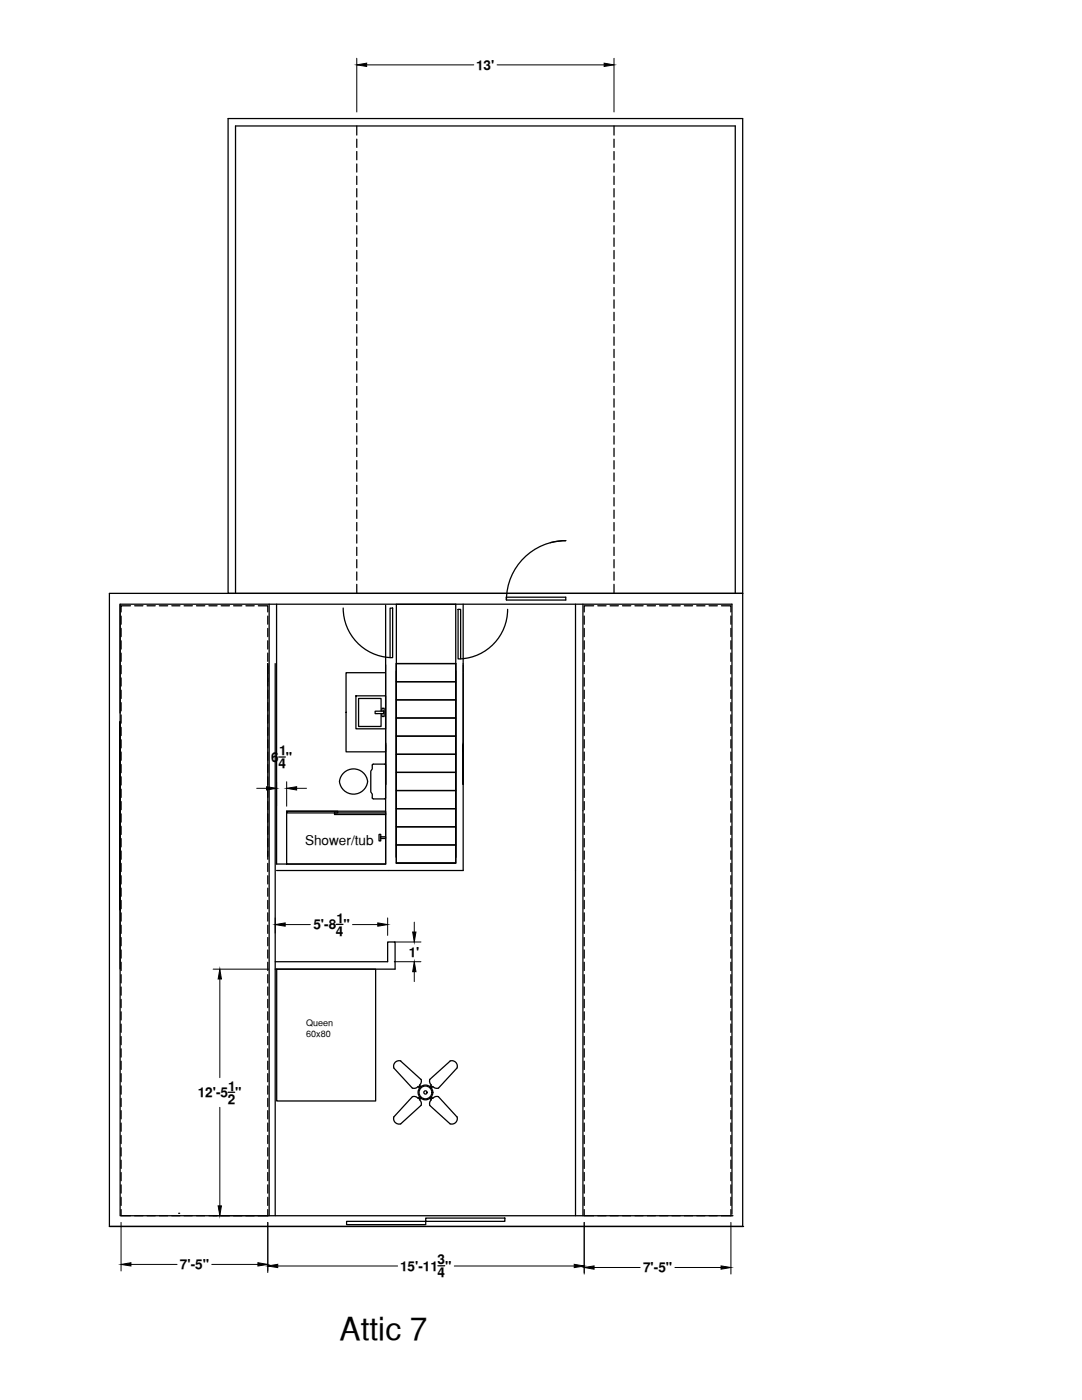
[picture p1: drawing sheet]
<svg xmlns="http://www.w3.org/2000/svg" width="216mm" height="279mm" viewBox="0 0 216 279" stroke-linecap="round" stroke-linejoin="round" font-family="sans-serif">
<defs><g id="words">
<text font-size="6.3" x="67.8" y="267.4">Attic 7</text>
<g font-size="2.7">
<text x="95" y="13.9">13'</text>
<text x="54.1" y="152.1">6</text>
<text x="55.5" y="153.3">4</text>
<text x="55.7" y="150.8">1</text>
<text x="57.1" y="152.1">&quot;</text>
<text x="60.9" y="168.7">Shower/tub</text>
<text x="62.5" y="185.5">5'-8 &quot;</text>
<text x="67.1" y="184.1">1</text>
<text x="67" y="186.7">4</text>
<text x="81.6" y="191">1'</text>
<text x="39.5" y="219">12'-5 &quot;</text>
<text x="45.4" y="220.3">2</text>
<text x="45.6" y="217.7">1</text>
<text x="35.9" y="253.3">7'-5&quot;</text>
<text x="79.8" y="253.6">15'-11 &quot;</text>
<text x="87.3" y="252.3">3</text>
<text x="87.3" y="254.9">4</text>
<text x="128.3" y="253.9">7'-5&quot;</text>
</g>
<g font-size="1.8">
<text x="61.1" y="204.7">Queen</text>
<text x="61.1" y="206.9">60x80</text>
</g>
</g></defs>
<!-- layer: PLAN_DE_BASE -->
<g fill="none" stroke="#000" stroke-width=".25">
<path d="M21.8 118.4v126.4M101 119.2h11.9v.6h-11.9zM109.8 108.3l1.5-.3 1.6-.1a11.8 11.8 0 0 0-11.8 11.8M53.4 132.4v38.5M54.9 132.4v110.2M68.5 121.4a9.9 9.9 0 0 0 9.3 9.8M71 138.9h5.9v6.6h-5.9zM77.8 121.4h.5v9.8h-.5zM91.4 121.6h.5v9.9h-.5zM101.3 121.6a9.9 9.9 0 0 1-9.4 9.9M68.5 154.4a2.82 2.82 0 0 1 2.9-.8 2.82 2.82 0 0 1 2 2.4 2.83 2.83 0 0 1-2.9 2.5 2.83 2.83 0 0 1-2.8-2.5l.2-.6zM74.3 152.7v.8l-.3 .4v4.1l.3 .5v.8"/>
<path d="M74.3 152.7l.2-.2h2.2l.2 .2M74.3 159.3l.2 .1h2.2l.2-.1M76 141.9v-2.5h-4.4v5.6h4.4v-2.6M76.9 152.7v6.6"/>
</g>
<!-- layer: 0 -->
<g fill="none" stroke="#000" stroke-width=".25">
<path d="M71.2 25.1v1.9M71.2 27.8v1.6M71.2 30.2v1.7M71.2 32.7v1.6M71.2 35.2v1.6M71.2 37.6v1.7M122.5 25.1v1.9M122.5 27.8v1.6M122.5 30.2v1.7M122.5 32.7v1.6M122.5 35.2v1.6M122.5 37.6v1.7"/>
<path d="M71.2 40.1v1.7M71.2 42.6v1.6M71.2 45.1v1.6M71.2 47.5v1.7M71.2 50v1.6M71.2 52.4v1.7M71.2 54.9v1.7M71.2 57.4v1.6M71.2 59.9v1.6M122.5 40.1v1.7M122.5 42.6v1.6M122.5 45.1v1.6"/>
<path d="M122.5 47.5v1.7M122.5 50v1.6M122.5 52.4v1.7M122.5 54.9v1.7M122.5 57.4v1.6M122.5 59.9v1.6M71.2 62.3v1.7M71.2 64.8v1.6M71.2 67.3v1.6M71.2 69.7v1.7M71.2 72.2v1.6M71.2 74.7v1.6"/>
<path d="M71.2 77.1v1.7M71.2 79.6v1.7M122.5 62.3v1.7M122.5 64.8v1.6M122.5 67.3v1.6M122.5 69.7v1.7M122.5 72.2v1.6M122.5 74.7v1.6M122.5 77.1v1.7M122.5 79.6v1.7M71.2 82.1v1.6M71.2 84.5v1.7"/>
<path d="M71.2 87v1.6M71.2 89.5v1.6M71.2 91.9v1.7M71.2 94.4v1.6M71.2 96.9v1.6M71.2 99.3v1.7M122.5 82.1v1.6M122.5 84.5v1.7M122.5 87v1.6M122.5 89.5v1.6M122.5 91.9v1.7M122.5 94.4v1.6"/>
<path d="M122.5 96.9v1.6M122.5 99.3v1.7M21.8 118.4h126.4h-102.7v-94.7h102.7v221.1M47 118.4v-93.3h99.7v93.3M71.2 101.8v1.7M71.2 104.3v1.6M71.2 106.7v1.7M71.2 109.2v1.7M71.2 111.7v1.6M71.2 114.1v1.7M71.2 116.6v1.8M122.5 101.8v1.7"/>
<path d="M122.5 104.3v1.6M122.5 106.7v1.7M122.5 109.2v1.7M122.5 111.7v1.6M122.5 114.1v1.7M122.5 116.6v1.8M24 120.6v122h122.1M24.2 123v1.6M24.2 125.4v1.7M24.2 127.9v1.6M24.2 130.3v1.7M24.2 132.8v1.7"/>
<path d="M24.2 135.3v1.6M24.2 137.7v1.7M26 120.9h-1.8v1.2M26.9 120.9h1.6M29.3 120.9h1.7M31.8 120.9h1.7M34.3 120.9h1.6M36.7 120.9h1.7M39.2 120.9h1.7M41.7 120.9h1.6M44.1 120.9h1.7M46.6 120.9h1.6"/>
<path d="M49.1 120.9h1.6M51.5 120.9h1.9v1.2M53.4 123v1.6M53.4 125.4v1.7M53.4 127.9v1.6M53.4 130.3v1.7M53.4 132.4v4.5M53.4 137.7v1.7M53.7 120.6v122M55.2 120.6v51.8h21.7v-23.8M69.1 134.3h7.8v15.7h-7.8zM76.9 120.8v35.7v-8.2"/>
<path d="M76.9 132.7v1.4M79.1 132.4h11.8v38.7v-37.2M79.1 139.7h11.8v3.6h-11.8zM79.1 136.1h11.8v3.6h-11.8zM79.1 132.4v38.7v-37.2M79.1 132.4h11.8M90.9 132.4v3.7h-11.8M90.9 132.4v39.8h-11.8M90.9 120.6v11.8M90.9 120.6h-11.8v51.6M92.4 134.3v15.7M92.4 120.6v53.1h-37.2"/>
<path d="M114.8 120.6v122M116.3 120.6v122M116.6 123v1.6M116.6 125.4v1.7M116.6 127.9v1.6M116.6 130.3v1.7M116.6 132.8v1.7M116.6 135.3v1.6M116.6 137.7v1.7M118.5 120.9h-1.9v1.2M119.3 120.9h1.6M121.7 120.9h1.7"/>
<path d="M124.2 120.9h1.7M126.7 120.9h1.6M129.1 120.9h1.7M131.6 120.9h1.7M134.1 120.9h1.6M136.6 120.9h1.6M139 120.9h1.7M141.5 120.9h1.6M144 120.9h1.8v1.2M145.8 123v1.6M145.8 125.4v1.7M145.8 127.9v1.6"/>
<path d="M145.8 130.3v1.7M145.8 132.8v1.7M145.8 135.3v1.6M145.8 137.7v1.7M24 142.3v-21.7h122.1v121.7M24.2 140.2v1.7M24.2 142.7v1.6M24.2 145.2v1.6M24.2 147.6v1.7M24.2 150.1v1.6M24.2 152.6v1.6M24.2 155v1.7"/>
<path d="M24.2 157.5v1.6M24.2 160v1.6M53.4 140.2v1.7M53.4 142.7v1.6M53.4 145.2v1.6M53.4 147.6v1.7M53.4 150.1v1.6M53.4 152.6v1.6M53.4 155v1.7M53.4 157.5v1.6M53.4 160v1.6M55.6 151.1h1.3"/>
<path d="M74.9 141.9h1.7v.5h-1.7zM76.2 141.9v-.6h.5v1.7h-.5v-.6M79.1 157.8h11.8v3.6h-11.8zM79.1 154.1h11.8v3.7h-11.8zM79.1 150.5h11.8v3.6h-11.8zM79.1 146.9h11.8v3.6h-11.8zM79.1 143.3h11.8v3.6h-11.8zM92.4 156.5v-7.9v7.9M116.6 140.2v1.7M116.6 142.7v1.6M116.6 145.2v1.6M116.6 147.6v1.7"/>
<path d="M116.6 150.1v1.6M116.6 152.6v1.6M116.6 155v1.7M116.6 157.5v1.6M116.6 160v1.6M145.8 140.2v1.7M145.8 142.7v1.6M145.8 145.2v1.6M145.8 147.6v1.7M145.8 150.1v1.6M145.8 152.6v1.6M145.8 155v1.7"/>
<path d="M145.8 157.5v1.6M145.8 160v1.6M24.2 162.4v1.7M24.2 164.9v1.6M24.2 167.4v1.6M24.2 169.8v1.7M24.2 172.3v1.6M24.2 174.8v1.6M24.2 177.2v1.7M24.2 179.7v1.6M53.4 162.4v1.7M53.4 164.9v1.6"/>
<path d="M53.4 167.4v1.6M53.4 169.8v1.7M53.4 172.3v1.6M53.4 174.8v1.6M53.4 177.2v1.7M53.4 179.7v1.6M57.2 161.9h19.7v10.5h-19.7zM57.2 161.9h10.2v.3h-10.2zM66.7 162.2h10.2v.4h-10.2zM75.6 166.5h.4v1.3h-.4zM76 167h.9v.3h-.9M79.1 165h11.8v3.6h-11.8z"/>
<path d="M79.1 161.4h11.8v3.6h-11.8zM79.1 168.6h11.8v3.6h-11.8zM79.1 172.2h11.8M116.6 162.4v1.7M116.6 164.9v1.6M116.6 167.4v1.6M116.6 169.8v1.7M116.6 172.3v1.6M116.6 174.8v1.6M116.6 177.2v1.7M116.6 179.7v1.6M145.8 162.4v1.7"/>
<path d="M145.8 164.9v1.6M145.8 167.4v1.6M145.8 169.8v1.7M145.8 172.3v1.6M145.8 174.8v1.6M145.8 177.2v1.7M145.8 179.7v1.6M24 181.6v-37.6v49.4M24.2 182.2v1.6M24.2 184.7v1.6M24.2 187.1v1.7M24.2 189.6v1.6"/>
<path d="M24.2 192v1.7M24.2 194.5v1.7M24.2 197v1.6M24.2 199.4v1.7M53.4 182.2v1.6M53.4 184.7v1.6M53.4 187.1v1.7M53.4 189.6v1.6M53.4 192v1.7M53.4 194.5v1.7M53.4 197v1.6M53.4 199.4v1.7"/>
<path d="M54.9 191.9h22.5v-3.9h1.4v5.4h-23.9M55.2 193.4h19.8v26.3h-19.8zM67.1 184.5h1.3M116.6 182.2v1.6M116.6 184.7v1.6M116.6 187.1v1.7M116.6 189.6v1.6M116.6 192v1.7M116.6 194.5v1.7M116.6 197v1.6M116.6 199.4v1.7M145.8 182.2v1.6"/>
<path d="M145.8 184.7v1.6M145.8 187.1v1.7M145.8 189.6v1.6M145.8 192v1.7M145.8 194.5v1.7M145.8 197v1.6M145.8 199.4v1.7M24.2 201.9v1.7M24.2 204.4v1.6M24.2 206.9v1.6M24.2 209.3v1.7M24.2 211.8v1.6"/>
<path d="M24.2 214.3v1.6M24.2 216.7v1.7M24.2 219.2v1.6M45.5 218h1.3M53.4 201.9v1.7M53.4 204.4v1.6M53.4 206.9v1.6M53.4 209.3v1.7M53.4 211.8v1.6M53.4 214.3v1.6M53.4 216.7v1.7M53.4 219.2v1.6"/>
<path d="M78.6 213.1l3.7 4.1M80 211.8l4 3.6M80 211.7a1.11 1.11 0 0 0-1.4 1.4M82.3 218.9l-3.7 4M82.3 218.9a1.03 1.03 0 0 1 1.1 .3l.3-.3M83.4 216.8l.3 .3M83.4 216.8a1.03 1.03 0 0 1-1.1 .3M83.6 219.1l.2 .2M83.7 216.6l.3 .3M83.7 219.5a1.03 1.03 0 0 1 .3 1.1l-4 3.7a1.11 1.11 0 0 1-1.4-1.4M83.8 216.7l-.2 .3M84 219.2l-.3 .3"/>
<path d="M84 215.4a1.03 1.03 0 0 1-.3 1.2M85.8 215.4a1.03 1.03 0 0 0 .3 1.2M85.8 219.2l.3 .3M85.9 216.7l.3 .3M86 218.9l.4 .3a1.03 1.03 0 0 1 1.1-.3l3.7 4M86.1 216.6l-.3 .3M86.1 219.5a1.03 1.03 0 0 0-.3 1.1l4 3.7a1.12 1.12 0 0 0 1.4-1.4M86.2 219.1l-.3 .2M86.3 216.8l-.3 .3M89.8 211.8l-4 3.6M89.8 211.7a1.11 1.11 0 0 1 1.4 1.4M91.2 213.1l-3.7 4a1.03 1.03 0 0 1-1.1-.3"/>
<path d="M116.6 201.9v1.7M116.6 204.4v1.6M116.6 206.9v1.6M116.6 209.3v1.7M116.6 211.8v1.6M116.6 214.3v1.6M116.6 216.7v1.7M116.6 219.2v1.6M145.8 201.9v1.7M145.8 204.4v1.6M145.8 206.9v1.6M145.8 209.3v1.7"/>
<path d="M145.8 211.8v1.6M145.8 214.3v1.6M145.8 216.7v1.7M145.8 219.2v1.6M24.2 221.7v1.6M24.2 224.1v1.7M24.2 226.6v1.6M24.2 229.1v1.6M24.2 231.5v1.7M24.2 234v1.6M24.2 236.5v1.6M24.2 238.9v1.7"/>
<path d="M53.4 221.7v1.6M53.4 224.1v1.7M53.4 226.6v1.6M53.4 229.1v1.6M53.4 231.5v1.7M53.4 234v1.6M53.4 236.5v1.6M53.4 238.9v1.7M116.6 221.7v1.6M116.6 224.1v1.7M116.6 226.6v1.6M116.6 229.1v1.6"/>
<path d="M116.6 231.5v1.7M116.6 234v1.6M116.6 236.5v1.6M116.6 238.9v1.7M145.8 221.7v1.6M145.8 224.1v1.7M145.8 226.6v1.6M145.8 229.1v1.6M145.8 231.5v1.7M145.8 234v1.6M145.8 236.5v1.6M145.8 238.9v1.7"/>
<path d="M21.8 244.8h126.4zM24.2 241.4v1.2h1.8M26.9 242.6h1.6M29.3 242.6h1.7M31.8 242.6h1.7M34.3 242.6h1.6M35.7 242.1h.1M36.7 242.6h1.7M39.2 242.6h1.7M41.7 242.6h1.6M44.1 242.6h1.7M46.6 242.6h1.6"/>
<path d="M49.1 242.6h1.6M53.4 241.4v1.2h-1.9M69.2 243.7h15.7v.7h-15.7zM84.9 243.1h15.8v.6h-15.8zM87.4 252.6h1.3M116.6 241.4v1.2h1.9M119.3 242.6h1.6M121.7 242.6h1.7M124.2 242.6h1.7M126.7 242.6h1.6M129.1 242.6h1.7M131.6 242.6h1.7"/>
<path d="M134.1 242.6h1.6M136.6 242.6h1.6M139 242.6h1.7M141.5 242.6h1.6M145.8 241.4v1.2h-1.8M146.1 242.6h.1M148.2 244.8h.1"/>
<circle cx="84.9" cy="218" r="1.47"/>
<circle cx="84.9" cy="218" r="1.28"/>
<circle cx="84.9" cy="218" r=".33"/>
</g>
<g fill="none" stroke="#000" stroke-width=".2">
<path d="M71.2 11.6v10.7M73.2 12.9h21.3M99.2 12.9h21.4M122.5 11.6v10.7M51.2 157.3h2M55.2 156v4.9M57.2 156v4.9M59.2 157.3h2M42.5 193.4h11.1M43.9 195.4v19.7M54.9 183.2v3M56.9 184.5h5"/>
<path d="M70.3 184.5h5.1M77.4 183.2v3.5M78.7 188h5.3M78.7 191.9h5.3M82.7 184v2M82.7 193.9v2M43.9 221v19.7M24.2 244v9.7M26.1 252.3h9.2M42.3 252.3h9.2M42.5 242.6h11.1M53.4 244v10"/>
<path d="M55.4 252.7h23.9M90.6 252.7h24M116.6 244v10.3M118.5 253h9.2M134.7 253h9.2M145.8 244v10.3"/>
</g>
<g fill="#000" stroke="#000" stroke-width=".2">
<path d="M71.2 12.9l2-.3v.7zM120.6 12.6l1.9 .3-1.9 .4zM53.2 157l2 .3-2 .4zM57.2 157.3l2-.3v.7zM43.9 193.4l.3 2h-.7zM54.9 184.5l2-.3v.6zM75.4 184.2l2 .3-2 .3zM82.3 186h.7l-.3 2zM82.7 191.9l.3 2h-.7zM24.2 252.3l1.9-.3v.7zM43.5 240.7h.7l-.3 1.9zM51.5 252l1.9 .3-1.9 .4z"/>
<path d="M53.4 252.7l2-.4v.7zM114.6 252.3l2 .4-2 .3zM116.6 253l1.9-.4v.7zM143.9 252.6l1.9 .4-1.9 .3z"/>
</g>
<use href="#words"/>
</svg>
